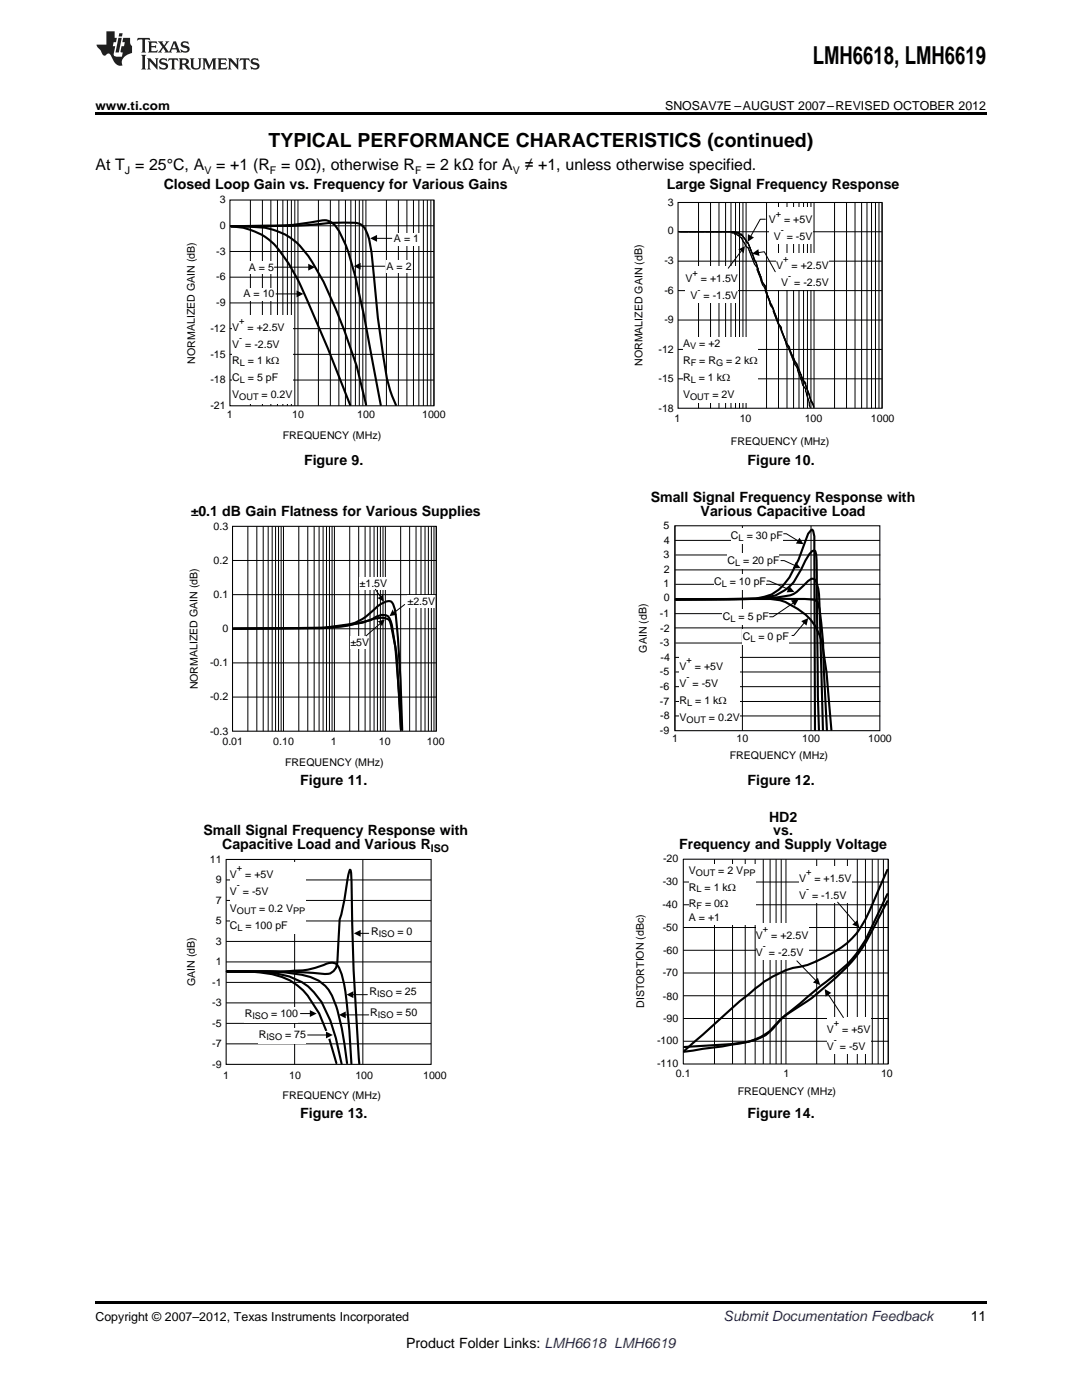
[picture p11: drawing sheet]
<svg xmlns="http://www.w3.org/2000/svg" width="216mm" height="279mm" viewBox="0 0 216 279" stroke-linecap="round" stroke-linejoin="round" font-family="sans-serif">
<defs><g id="words">
<text font-size="4.9" x="162.2" y="12.8">LMH6618, LMH6619</text>
<text font-size="3.9" x="53.6" y="29.3">TYPICAL PERFORMANCE CHARACTERISTICS (continued)</text>
<g font-size="3.2">
<text x="19" y="34">At T = 25°C, A</text>
<text x="43.1" y="34">= +1 (R = 0Ω), otherwise R = 2 kΩ for A</text>
<text x="104.7" y="34">≠ +1, unless otherwise specified.</text>
</g>
<g font-size="2.8">
<text x="32.7" y="37.7">Closed Loop Gain vs. Frequency for Various Gains</text>
<text x="133" y="37.7">Large Signal Frequency Response</text>
<text x="60.7" y="92.9">Figure 9.</text>
<text x="149.2" y="92.9">Figure 10.</text>
<text x="129.9" y="100.3">Small Signal Frequency Response with</text>
<text x="38.1" y="102.9">±0.1 dB Gain Flatness for Various Supplies</text>
<text x="139.8" y="102.9">Various Capacitive Load</text>
<text x="59.9" y="156.6">Figure 11.</text>
<text x="149.2" y="156.6">Figure 12.</text>
<text x="40.6" y="166.7">Small Signal Frequency Response with</text>
<text x="153.5" y="164">HD2</text>
<text x="154.3" y="166.7">vs.</text>
<text x="44.3" y="169.4">Capacitive Load and Various R</text>
<text x="135.5" y="169.4">Frequency and Supply Voltage</text>
<text x="59.9" y="223.1">Figure 13.</text>
<text x="149.2" y="223.1">Figure 14.</text>
<text x="193.7" y="263.6">11</text>
<text x="81" y="269">Product Folder Links: LMH6618 LMH6619</text>
</g>
<text font-size="2.8" fill="#0000c8" x="144.4" y="263.6">Submit Documentation Feedback</text>
<g font-size="2.5">
<text x="19" y="21.9">www.ti.com</text>
<text x="132.7" y="21.9">SNOSAV7E –AUGUST 2007–REVISED OCTOBER 2012</text>
<text x="19" y="263.6">Copyright © 2007–2012, Texas Instruments Incorporated</text>
</g>
<g font-size="2.1">
<text x="24.9" y="34.6">J</text>
<text x="40.8" y="34.6">V</text>
<text x="53.9" y="34.6">F</text>
<text x="82.8" y="34.6">F</text>
<text x="102.3" y="34.6">V</text>
<text x="43.9" y="40.6">3</text>
<text x="133.3" y="41">3</text>
<text x="43.9" y="45.7">0</text>
<text x="133.3" y="46.8">0</text>
<text x="153.4" y="44.6">V</text>
<text x="154.4" y="47.9">V</text>
<text x="156.5" y="44.6">= +5V</text>
<text x="157" y="47.9">= -5V</text>
<text x="43.2" y="50.8">-3</text>
<text x="77.1" y="53.8">A = 2</text>
<text x="78.6" y="48.3">A = 1</text>
<text x="132.6" y="52.7">-3</text>
<text x="154.9" y="53.6">V</text>
<text x="158" y="53.6">= +2.5V</text>
<text x="43.2" y="56">-6</text>
<text x="48.6" y="59.3">A = 10</text>
<text x="49.7" y="54.1">A = 5</text>
<text x="132.6" y="58.6">-6</text>
<text x="136.8" y="56.4">V</text>
<text x="137.8" y="59.7">V</text>
<text x="139.9" y="56.4">= +1.5V</text>
<text x="140.4" y="59.7">= -1.5V</text>
<text x="155.9" y="57">V</text>
<text x="158.5" y="57">= -2.5V</text>
<text x="43.2" y="61.1">-9</text>
<text x="46.3" y="66">V</text>
<text x="49.4" y="66">= +2.5V</text>
<text x="132.6" y="64.5">-9</text>
<text x="42" y="71.4">-15</text>
<text x="42" y="66.2">-12</text>
<text x="46.3" y="69.4">V = -2.5V</text>
<text x="131.4" y="70.5">-12</text>
<text x="136.3" y="69.3">A</text>
<text x="139.5" y="69.3">= +2</text>
<text x="38.9" y="72.6" transform="rotate(-90 38.9 72.6)">NORMALIZED GAIN (dB)</text>
<text x="42" y="76.5">-18</text>
<text x="46.3" y="72.7">R</text>
<text x="46.3" y="76.1">C</text>
<text x="49.5" y="72.7">= 1 k</text>
<text x="49.5" y="76.1">= 5 pF</text>
<text x="54.1" y="72.7">:</text>
<text x="128.2" y="73.1" transform="rotate(-90 128.2 73.1)">NORMALIZED GAIN (dB)</text>
<text x="131.4" y="76.2">-15</text>
<text x="136.3" y="72.7">R</text>
<text x="136.3" y="76.1">R</text>
<text x="139.4" y="76.1">= 1 k</text>
<text x="139.5" y="72.7">= R</text>
<text x="144.1" y="76.1">:</text>
<text x="144.9" y="72.7">= 2 k:</text>
<text x="42" y="81.7">-21</text>
<text x="45.3" y="83.4">1</text>
<text x="46.3" y="79.5">V</text>
<text x="52.2" y="79.5">= 0.2V</text>
<text x="58.3" y="83.5">10</text>
<text x="71.3" y="83.5">100</text>
<text x="84.2" y="83.5">1000</text>
<text x="131.4" y="82.1">-18</text>
<text x="136.3" y="79.5">V</text>
<text x="142.2" y="79.5">= 2V</text>
<text x="56.4" y="87.5">FREQUENCY (MHz)</text>
<text x="134.6" y="84.2">1</text>
<text x="145.8" y="88.8">FREQUENCY (MHz)</text>
<text x="147.6" y="84.3">10</text>
<text x="160.6" y="84.3">100</text>
<text x="173.8" y="84.3">1000</text>
<text x="42.6" y="105.7">0.3</text>
<text x="132.4" y="105.6">5</text>
<text x="145.9" y="107.5">C</text>
<text x="149" y="107.5">= 30 pF</text>
<text x="42.6" y="112.6">0.2</text>
<text x="132.4" y="111.4">3</text>
<text x="132.5" y="108.5">4</text>
<text x="145.2" y="112.5">C</text>
<text x="148.3" y="112.5">= 20 pF</text>
<text x="42.6" y="119.4">0.1</text>
<text x="71.8" y="117.2">±1.5V</text>
<text x="132.4" y="117.1">1</text>
<text x="132.4" y="114.4">2</text>
<text x="142.5" y="116.7">C</text>
<text x="145.6" y="116.7">= 10 pF</text>
<text x="81.3" y="120.7">±2.5V</text>
<text x="131.7" y="123.1">-1</text>
<text x="132.4" y="120">0</text>
<text x="144.3" y="123.7">C</text>
<text x="147.4" y="123.7">= 5 pF</text>
<text x="44.4" y="126.2">0</text>
<text x="69.9" y="128.9">±5V</text>
<text x="129" y="130.3" transform="rotate(-90 129 130.3)">GAIN (dB)</text>
<text x="131.7" y="129">-3</text>
<text x="131.7" y="126.1">-2</text>
<text x="131.8" y="131.9">-4</text>
<text x="148.2" y="127.7">C</text>
<text x="151.4" y="127.7">= 0 pF</text>
<text x="39.5" y="137.6" transform="rotate(-90 39.5 137.6)">NORMALIZED GAIN (dB)</text>
<text x="41.9" y="133">-0.1</text>
<text x="131.7" y="134.7">-5</text>
<text x="131.7" y="137.7">-6</text>
<text x="135.6" y="133.7">V</text>
<text x="135.6" y="137">V = -5V</text>
<text x="138.7" y="133.7">= +5V</text>
<text x="41.9" y="139.8">-0.2</text>
<text x="131.7" y="140.6">-7</text>
<text x="131.7" y="143.5">-8</text>
<text x="135.6" y="140.4">R</text>
<text x="135.6" y="143.8">V</text>
<text x="138.7" y="140.4">= 1 k:</text>
<text x="141.5" y="143.8">= 0.2V</text>
<text x="41.9" y="146.6">-0.3</text>
<text x="44.4" y="148.6">0.01</text>
<text x="54.5" y="148.6">0.10</text>
<text x="66" y="148.6">1</text>
<text x="75.6" y="148.6">10</text>
<text x="85.2" y="148.6">100</text>
<text x="131.7" y="146.5">-9</text>
<text x="134.2" y="148.1">1</text>
<text x="147" y="148.1">10</text>
<text x="160.1" y="148.1">100</text>
<text x="173.3" y="148.1">1000</text>
<text x="56.9" y="152.8">FREQUENCY (MHz)</text>
<text x="145.6" y="151.5">FREQUENCY (MHz)</text>
<text x="41.9" y="172.2">11</text>
<text x="86" y="170">ISO</text>
<text x="132.3" y="172.1">-20</text>
<text x="43" y="176.3">9</text>
<text x="45.9" y="175.2">V</text>
<text x="45.9" y="178.6">V = -5V</text>
<text x="48.9" y="175.2">= +5V</text>
<text x="132.3" y="176.6">-30</text>
<text x="137.5" y="174.3">V</text>
<text x="137.5" y="177.7">R</text>
<text x="140.6" y="177.7">= 1 k:</text>
<text x="143.3" y="174.3">= 2 V</text>
<text x="159.4" y="176">V</text>
<text x="159.4" y="179.4">V = -1.5V</text>
<text x="162.5" y="176">= +1.5V</text>
<text x="43" y="184.5">5</text>
<text x="43" y="180.4">7</text>
<text x="45.9" y="182">V</text>
<text x="45.9" y="185.4">C</text>
<text x="49" y="185.4">= 100 pF</text>
<text x="51.7" y="182">= 0.2 V</text>
<text x="132.2" y="181.2">-40</text>
<text x="132.3" y="185.7">-50</text>
<text x="137.5" y="183.9">A = +1</text>
<text x="137.5" y="181.1">R</text>
<text x="140.7" y="181.1">= 0:</text>
<text x="43" y="188.6">3</text>
<text x="74" y="186.6">R</text>
<text x="79.3" y="186.6">= 0</text>
<text x="132.3" y="190.3">-60</text>
<text x="150.8" y="187.4">V</text>
<text x="150.8" y="190.8">V</text>
<text x="153.4" y="190.8">= -2.5V</text>
<text x="153.9" y="187.4">= +2.5V</text>
<text x="38.9" y="196.8" transform="rotate(-90 38.9 196.8)">GAIN (dB)</text>
<text x="42.3" y="196.7">-1</text>
<text x="43" y="192.6">1</text>
<text x="132.3" y="194.8">-70</text>
<text x="42.3" y="200.8">-3</text>
<text x="48.8" y="203">R</text>
<text x="54.1" y="203">= 100</text>
<text x="73.7" y="198.7">R</text>
<text x="73.8" y="202.8">R</text>
<text x="79" y="198.7">= 25</text>
<text x="79.1" y="202.8">= 50</text>
<text x="128.5" y="201.2" transform="rotate(-90 128.5 201.2)">DISTORTION (dBc)</text>
<text x="132.3" y="199.5">-80</text>
<text x="132.3" y="204">-90</text>
<text x="42.3" y="209">-7</text>
<text x="42.3" y="204.9">-5</text>
<text x="51.6" y="207.2">R</text>
<text x="56.9" y="207.2">= 75</text>
<text x="131.1" y="208.4">-100</text>
<text x="165" y="206.1">V</text>
<text x="165" y="209.5">V</text>
<text x="167.6" y="209.5">= -5V</text>
<text x="168.1" y="206.1">= +5V</text>
<text x="42.3" y="213.1">-9</text>
<text x="44.5" y="215.3">1</text>
<text x="57.7" y="215.3">10</text>
<text x="70.9" y="215.3">100</text>
<text x="84.4" y="215.3">1000</text>
<text x="131.1" y="212.9">-110</text>
<text x="134.9" y="215">0.1</text>
<text x="156.3" y="215">1</text>
<text x="175.8" y="215">10</text>
<text x="56.4" y="219.3">FREQUENCY (MHz)</text>
<text x="147.2" y="218.6">FREQUENCY (MHz)</text>
</g>
<g font-size="1.8">
<text x="154.8" y="43.2">+</text>
<text x="155.8" y="46.6">-</text>
<text x="156.3" y="52.3">+</text>
<text x="138.2" y="55">+</text>
<text x="139.2" y="58.4">-</text>
<text x="157.3" y="55.7">-</text>
<text x="47.7" y="64.6">+</text>
<text x="47.7" y="68">-</text>
<text x="137.7" y="69.7">V</text>
<text x="47.9" y="73.1">L</text>
<text x="47.9" y="76.5">L</text>
<text x="137.8" y="73.1">F</text>
<text x="137.8" y="76.5">L</text>
<text x="142.9" y="73.1">G</text>
<text x="47.7" y="79.9">OUT</text>
<text x="137.7" y="79.9">OUT</text>
<text x="147.4" y="107.9">L</text>
<text x="146.7" y="112.9">L</text>
<text x="144" y="117.1">L</text>
<text x="145.8" y="124">L</text>
<text x="149.7" y="128.1">L</text>
<text x="137" y="132.3">+</text>
<text x="137" y="135.7">-</text>
<text x="137.1" y="140.8">L</text>
<text x="137" y="144.2">OUT</text>
<text x="47.3" y="173.9">+</text>
<text x="47.3" y="177.3">-</text>
<text x="138.9" y="174.7">OUT</text>
<text x="139" y="178.1">L</text>
<text x="148.3" y="174.7">PP</text>
<text x="160.8" y="174.7">+</text>
<text x="160.8" y="178.1">-</text>
<text x="47.3" y="182.4">OUT</text>
<text x="47.4" y="185.8">L</text>
<text x="58.5" y="182.4">PP</text>
<text x="139" y="181.5">F</text>
<text x="75.6" y="187">ISO</text>
<text x="152.2" y="186">+</text>
<text x="152.2" y="189.4">-</text>
<text x="50.4" y="203.4">ISO</text>
<text x="75.2" y="199.1">ISO</text>
<text x="75.4" y="203.2">ISO</text>
<text x="53.1" y="207.6">ISO</text>
<text x="166.4" y="204.8">+</text>
<text x="166.4" y="208.1">-</text>
</g>
</g></defs>
<path d="M19 259.7h177.8v.5h-177.8z" fill="#000"/>
<g fill="#fff">
<path d="M66.9 224.9h.3v.7h-.3z"/>
<path d="M156.1 224.9h.4v.7h-.4z"/>
</g>
<path d="M45.3 193.9h8.5l3.2 .2 3.2 .4a7.9 7.9 0 0 1 6.9 6.4 59.5 59.5 0 0 1 2.1 11.3M45.3 193.9l10.6 .1 2.8-.3a17.4 17.4 0 0 0 6.9-1.5 1.66 1.66 0 0 1 2.1 1 22.7 22.7 0 0 1 1.5 6.9l.9 12.2M45.4 193.9a185 185 0 0 1 20.1 .5 2.31 2.31 0 0 0 1.8-2.3l.5-8.6a57.2 57.2 0 0 0 1.7-9l.3-.9 .3 .6a537.3 537.3 0 0 0 1.6 38.1M67.1 212.2l-1.5-5.3-1.9-4.6-2.3-3.6a12.1 12.1 0 0 0-9.4-4.6l-2.4-.2h-4.3l7.2 .1a19.8 19.8 0 0 1 7.7 2 14.1 14.1 0 0 1 5.7 7.7l1.1 3.5 1.2 5.1" fill="none" stroke="#000" stroke-width=".42"/>
<path d="M45.1 179.7h40.9M45.1 175.6h40.9M58.8 171.5v40.9M72.4 171.5v40.9M45.1 196.1h40.9M45.1 192h40.9M45.1 187.9h40.9M45.1 183.8h40.9M45.1 208.3h40.9M45.1 204.2h40.9M45.1 200.1h40.9" fill="none" stroke="#000" stroke-width=".2"/>
<path d="M45.1 171.5h40.9v40.9h-40.9z" fill="none" stroke="#000" stroke-width=".21"/>
<g fill="#fff">
<path d="M74 184.6h8.3v3h-8.3z" fill-rule="evenodd"/>
<path d="M73.7 196.7h9.5v3h-9.5z" fill-rule="evenodd"/>
<path d="M73.8 200.8h9.5v3.1h-9.5z" fill-rule="evenodd"/>
<path d="M48.8 201h10.7v3h-10.7z" fill-rule="evenodd"/>
<path d="M51.6 205.2h9.5v3h-9.5z" fill-rule="evenodd"/>
</g>
<path d="M70.3 198.5h3M71.8 186.3h1.8M60 202.3h2M68.8 202.5h4.8" fill="none" stroke="#000" stroke-width=".2"/>
<path d="M69.1 198.5l1.4-.7v1.4zM70.6 186.3l1.4-.7v1.4zM61.8 201.6l1.4 .7-1.4 .7zM67.6 202.5l1.4-.6v1.3z" fill="#000"/>
<path d="M64.5 205.9l1-.3 .4 1.7-1 .2z" fill-rule="evenodd" fill="#fff"/>
<path d="M61.4 206.6h3.8" fill="none" stroke="#000" stroke-width=".2"/>
<path d="M65 205.9l1.4 .7-1.4 .6z" fill="#000"/>
<path d="M45.9 172.1h15v14.3h-15z" fill-rule="evenodd" fill="#fff"/>
<path d="M177.1 173.6l-1.5 3.3a46.3 46.3 0 0 1-4.6 9.3 23.1 23.1 0 0 1-9 6l-2.3 .7a18.5 18.5 0 0 0-8 3.7l-4 3.2-11.2 10M177.1 178.4l-3 6.2a22.3 22.3 0 0 1-7.2 9.7l-10.1 8.3M177.1 179.8l-1.5 2.9a39.5 39.5 0 0 1-4.6 8 59 59 0 0 1-14.2 11.9M156.8 202.6l-.8 .6a10.8 10.8 0 0 1-5.3 4.3 56.3 56.3 0 0 1-12.4 1.3l-1.8 .2M156.8 202.6l-2.6 2.5a10.5 10.5 0 0 1-6.5 3.2l-11.2 1.6" fill="none" stroke="#000" stroke-width=".42"/>
<g fill="none" stroke="#000" stroke-width=".2">
<path d="M136.3 176h40.9M142.6 171.5v40.8M146.2 171.5v40.8M148.7 171.5v40.8M150.7 171.5v40.8M152.3 171.5v40.8M153.7 171.5v40.8M154.9 171.5v40.8M155.9 171.5v40.8M156.8 171.5v40.8M163 171.5v40.8M166.5 171.5v40.8"/>
<path d="M169.1 171.5v40.8M171.1 171.5v40.8M172.7 171.5v40.8M174.1 171.5v40.8M175.2 171.5v40.8M176.3 171.5v40.8M177.2 171.5v40.8M136.3 198.7h40.9M136.3 194.2h40.9M136.3 189.6h40.9M136.3 185.1h40.9M136.3 180.6h40.9"/>
<path d="M136.3 207.8h40.9M136.3 203.3h40.9"/>
</g>
<path d="M136.3 171.5h40.9v40.8h-40.9z" fill="none" stroke="#000" stroke-width=".21"/>
<g fill="#fff">
<path d="M137.5 172.3h13.3v12.2h-13.3z" fill-rule="evenodd"/>
<path d="M159.4 172.9h10.5v7.2h-10.5z" fill-rule="evenodd"/>
<path d="M150.8 184.3h10.5v7.2h-10.5z" fill-rule="evenodd"/>
<path d="M165 203h8.7v7.2h-8.7z" fill-rule="evenodd"/>
</g>
<path d="M159 191.8l3.8 3.9M165.2 198.4l3.1 4.7M167.1 180.1l3.6 4.1" fill="none" stroke="#000" stroke-width=".2"/>
<path d="M162.2 196.1l1-1 .5 1.5zM164.6 197.4l1.3 .8-1.2 .7zM170.1 184.5l1-.9 .4 1.5z" fill="#000"/>
<g fill="#fff">
<path d="M66.9 158.4h.3v.7h-.3z"/>
<path d="M156.1 158.4h.4v.7h-.4z"/>
</g>
<path d="M46.5 125.5l17.6-.1 4.2-.4 5.7-1.2 1.1-.8 1.1-.3a1.47 1.47 0 0 1 1.8 1.3l1.1 6.8 .9 14.8M80 145.5l-.3-6.7-.8-9.6-.9-4.4a1.51 1.51 0 0 0-1.8-1.5 10.2 10.2 0 0 0-3.8 .9l-7.3 1.1-18.5 .2 17.5-.2 5.8-.7a11.1 11.1 0 0 0 5.5-3.6 2.96 2.96 0 0 1 2.6-1 3.5 3.5 0 0 1 1 2.8l.9 12.8 .4 10.1" fill="none" stroke="#000" stroke-width=".42"/>
<g fill="none" stroke="#000" stroke-width=".2">
<path d="M46.4 118.7h40.7M46.4 111.9h40.7M49.5 105v40.9M51.2 105v40.9M52.5 105v40.9M53.5 105v40.9M54.3 105v40.9M55 105v40.9M55.6 105v40.9M56.1 105v40.9M56.6 105v40.9M59.6 105v40.9"/>
<path d="M61.4 105v40.9M62.7 105v40.9M63.7 105v40.9M64.5 105v40.9M65.1 105v40.9M65.7 105v40.9M66.3 105v40.9M66.7 105v40.9M69.8 105v40.9M71.6 105v40.9M72.9 105v40.9M73.8 105v40.9"/>
<path d="M74.6 105v40.9M75.3 105v40.9M75.9 105v40.9M76.4 105v40.9M76.9 105v40.9M79.9 105v40.9M81.7 105v40.9M83 105v40.9M84 105v40.9M84.8 105v40.9M85.5 105v40.9M86.1 105v40.9"/>
<path d="M86.6 105v40.9M87.1 105v40.9M46.4 139.1h40.7M46.4 132.3h40.7M46.4 125.5h40.7"/>
</g>
<path d="M46.4 105h40.7v40.9h-40.7z" fill="none" stroke="#000" stroke-width=".21"/>
<g fill="#fff">
<path d="M71.8 115.3h5.5v2.5h-5.5z" fill-rule="evenodd"/>
<path d="M81.3 118.8h5.5v2.5h-5.5z" fill-rule="evenodd"/>
<path d="M69.9 127h3.8v2.5h-3.8z" fill-rule="evenodd"/>
</g>
<g fill="none" stroke="#000" stroke-width=".2">
<path d="M74.9 117.6l1.1 1.6M134.7 104.9v40.9M134.7 119.6h40.9M134.8 116.6h40.9M134.8 110.8h40.9M134.8 107.8h40.7M134.8 113.7h40.7M148.1 104.9v40.9M161.8 104.9v40.9M76 124.3l-2.9 2.6M80.8 120.6l-2.3 1.7M134.8 140h40.9"/>
<path d="M134.8 134.1h40.9M134.8 128.3h40.9M134.8 125.3h40.7M134.8 131.2h40.7M134.8 137h40.8M134.8 122.5h40.7M134.7 142.9h40.9"/>
</g>
<g fill="#000">
<path d="M75.2 119.3a1.53 1.53 0 0 0 1.2-.8l.2 1.6z" fill-rule="evenodd"/>
<path d="M75.3 124l1.5-.4-.6 1.4a1.54 1.54 0 0 0-.9-1z" fill-rule="evenodd"/>
<path d="M78.4 121.6a1.53 1.53 0 0 0 .8 1.1l-1.5 .3z" fill-rule="evenodd"/>
</g>
<path d="M134.9 119.7l15.9-.2a8.1 8.1 0 0 0 6.7-4.3l1.8-3.5 2-5.2 .8-.8 .2 .2 .2 1.2 .1 38.6M134.9 119.6l16.7-.1 1.6-.4a8.7 8.7 0 0 0 6.7-5.5l1.6-3 .5-.6 .5-.2 .2 .2 .2 1.9 .3 27.1 .2 6.7M134.9 119.7l14.9-.2a28.7 28.7 0 0 0 8.5-1l.7-.4 2.3-2.2 .6-.4h.6a6 6 0 0 1 .9 3.1l.8 27.1M165.9 145.7l-1-11.4-.8-5.9a10.6 10.6 0 0 0-5-6.9l-2.4-1.4-1.1-.3-1.9-.3-18.8 .1h11.7l8-.2 7.9 .3 .6 .4 .4 1.4 .7 6.7 .8 17.5" fill="none" stroke="#000" stroke-width=".42"/>
<path d="M134.7 104.9h40.9v40.9h-40.9z" fill="none" stroke="#000" stroke-width=".21"/>
<g fill="#fff">
<path d="M144.3 121.7h9.2v3h-9.2z" fill-rule="evenodd"/>
<path d="M142.5 114.7h10.4v3h-10.4z" fill-rule="evenodd"/>
<path d="M145.2 110.5h10.3v3.1h-10.3z" fill-rule="evenodd"/>
<path d="M145.9 105.5h10.3v3h-10.3z" fill-rule="evenodd"/>
</g>
<path d="M153 115.9h.5l3.9 1.8M155.8 111.9h.7l2.2 1M156.4 106.5h.5l2.4 1.5M158.4 120.3l-4.2 2.8h-.6M160.5 124.3l-2.1 2.5h-.4" fill="none" stroke="#000" stroke-width=".2"/>
<path d="M157.5 117l1 1.1-1.5 .1zM157.8 119.8l1.5-.2-.7 1.4zM158.8 112.2l.9 1.2h-1.5zM159.5 107.3l.8 1.3-1.5-.1zM159.9 124l1.4-.7-.4 1.5z" fill="#000"/>
<g fill="#fff">
<path d="M135.6 130.5h12v14.3h-12z" fill-rule="evenodd"/>
<path d="M148.2 125.7h9.2v3h-9.2z" fill-rule="evenodd"/>
</g>
<g fill="#fff">
<path d="M66.9 94.6h.3v.7h-.3z"/>
<path d="M156.1 94.6h.4v.7h-.4z"/>
</g>
<g fill="none" stroke="#000" stroke-width=".2">
<path d="M135.3 58h40.7M135.3 52.1h40.7M135.3 46.3h40.7M139.4 40.4v41.1M141.8 40.4v41.1M143.5 40.4v41.1M144.8 40.4v41.1M145.9 40.4v41.1M146.8 40.4v41.1M147.6 40.4v41.1M148.2 40.4v41.1M148.9 40.4v41.1"/>
<path d="M153 40.4v41.1M155.3 40.4v41.1M157 40.4v41.1M158.3 40.4v41.1M159.4 40.4v41.1M160.3 40.4v41.1M161.1 40.4v41.1M161.8 40.4v41.1M162.4 40.4v41.1M166.5 40.4v41.1M168.9 40.4v41.1M170.6 40.4v41.1"/>
<path d="M171.9 40.4v41.1M173 40.4v41.1M173.9 40.4v41.1M174.7 40.4v41.1M175.4 40.4v41.1M176 40.4v41.1M135.3 75.6h40.7M135.3 69.7h40.7M135.3 63.9h40.7"/>
</g>
<path d="M135.3 40.4h40.7v41.1h-40.7z" fill="none" stroke="#000" stroke-width=".21"/>
<g fill="#fff">
<path d="M153.4 41.4h8.7v7.2h-8.7z" fill-rule="evenodd"/>
<path d="M154.9 50.5h10.5v7.2h-10.5z" fill-rule="evenodd"/>
<path d="M136.8 53.2h10.5v7.2h-10.5z" fill-rule="evenodd"/>
</g>
<path d="M152.7 43.8h-1l-1.9 3.4" fill="none" stroke="#000" stroke-width=".2"/>
<path d="M149.2 46.7l1.2 .7-1.2 .9z" fill="#000"/>
<path d="M136.3 67.3h14.9v13.2h-14.9z" fill-rule="evenodd" fill="#fff"/>
<g fill="none" stroke="#000" stroke-width=".25">
<path d="M135.5 46.2h11.3l.2 .3M145.7 46.2l.4 .3h.3l.2 .2h.4l.9 .7 .9 1.6 .5 .5 1.2 3.2 .6 .7v.4l.7 2.1 .4 .9 .5 .7v.5l.9 2.3a1.97 1.97 0 0 0 .7 1.4v.5l2.7 6.9 .4 .4 1.2 3.3 .4 .4 1 3a1.97 1.97 0 0 0 .8 1.4v.5l.9 3.2M146.4 46.2l.2 .3h.7l.2 .2M147.5 46.7l.5 .2M147.5 46.7h.4l.1 .2M148 46.9l.8 .9M148.8 47.8l.5 .7M148.8 47.8l.1 .5 .4 .2M149.3 48.5l1.6 4M150.4 51.3l.1 .7 .4 .5M150.9 52.5l1.3 3.9M151.1 53.2l.3 1.1"/>
<path d="M151.8 55.2l.4 1.2M152.2 56.4l.5 .7v.4l.5 1.7M152.9 58l1.2 3.2M153.6 60.1l.2 .7 .3 .4M154.1 61.2l1.1 3M154.5 62.2l.9 2.5 .3 .5M155.7 65.2l1.3 3.4 .4 .5M155.7 65.2l.4 1.1M157.4 69.1l.5 1.6 1.1 1.8 1.2 3.3 .6 .7v.4M157.4 69.1l1.2 3.2 .4 .5 2.5 6M161.5 78.8l.7 1.8M161.5 78.8l.3 1.4 .4 .4"/>
<path d="M162.2 80.6l.2 .5M162.2 80.6l.2 .7"/>
</g>
<g fill="none" stroke="#000" stroke-width=".2">
<path d="M50 39.9v41.1M52.4 39.9v41.1M54 39.9v41.1M55.4 39.9v41.1M56.4 39.9v41.1M57.3 39.9v41.1M58.1 39.9v41.1M58.8 39.9v41.1M59.5 39.9v41.1M63.5 39.9v41.1M65.9 39.9v41.1M67.6 39.9v41.1"/>
<path d="M68.9 39.9v41.1M70 39.9v41.1M70.9 39.9v41.1M71.7 39.9v41.1M72.4 39.9v41.1M73 39.9v41.1M77.1 39.9v41.1M79.5 39.9v41.1M81.2 39.9v41.1M82.5 39.9v41.1M83.6 39.9v41.1M84.5 39.9v41.1"/>
<path d="M85.3 39.9v41.1M86 39.9v41.1M86.6 39.9v41.1M45.9 55.3h40.7M45.9 50.2h40.7M45.9 45.1h40.7M148 49.9l-2.7 3.6M151.3 50.4l1.2-.2 2.2 4M45.9 75.8h40.7M45.9 70.7h40.7M45.9 65.6h40.7M45.9 60.5h40.7"/>
</g>
<g fill="#000">
<path d="M150.1 50.6l1.2-.9 .2 1.4z"/>
<path d="M147.3 49.8l1.4-.7-.3 1.5a1.53 1.53 0 0 0-1.1-.8z" fill-rule="evenodd"/>
</g>
<path d="M46.1 45.2a12.1 12.1 0 0 1 9.6 4.8 43.4 43.4 0 0 1 5.7 10.1l4.1 9.5 4.4 11.2M46.1 45.2h3.8a13.1 13.1 0 0 1 12.4 7.1l2.3 3.9a109.9 109.9 0 0 1 8.4 24.6M46.1 45.2a74.3 74.3 0 0 0 18.6-1.2 3.3 3.3 0 0 1 3 2.1l1.8 4.3 1.4 4.7 1.7 7.8 3.4 17.9M46.1 45.2l7.4-.2a94.3 94.3 0 0 0 13.2-.5h4.3a2.42 2.42 0 0 1 2.1 1.8l.5 1.4 .5 2.6a246.4 246.4 0 0 0 3.1 25.2l.7 2.4 1.1 2.9" fill="none" stroke="#000" stroke-width=".42"/>
<path d="M45.9 39.9h40.7v41.1h-40.7z" fill="none" stroke="#000" stroke-width=".21"/>
<g fill="#fff">
<path d="M48.6 57.4h6.2v2.6h-6.2z" fill-rule="evenodd"/>
<path d="M49.7 52.2h5v2.5h-5z" fill-rule="evenodd"/>
<path d="M77.1 51.9h5v2.5h-5z" fill-rule="evenodd"/>
<path d="M78.6 46.4h5v2.6h-5z" fill-rule="evenodd"/>
</g>
<path d="M54.8 53.3h6.9M55.1 58.7h4.2M71.8 53.1h5M75.1 47.6h3.1" fill="none" stroke="#000" stroke-width=".2"/>
<path d="M59.2 58l1.3 .7-1.3 .6zM61.5 52.6l1.4 .7-1.4 .7zM70.6 53.1l1.4-.7v1.4zM73.9 47.6l1.3-.7v1.3z" fill="#000"/>
<path d="M46.3 62.9h12.1v17.6h-12.1z" fill-rule="evenodd" fill="#fff"/>
<path d="M19 22.5h177.8v.5h-177.8z" fill="#000"/>
<g fill="#231f20">
<path d="M27.5 7.6l-.1 .5 .4-.2h.6v.1v2.1l-.2 .4h1l-.3-.4v-2.1l.1-.1h.5l.5 .2-.2-.5zM29.5 8.3l.2 .3v1.5l-.2 .4h1.8l.2-.6a1.04 1.04 0 0 1-1.3 .2v-.7h.6l.3 .2v-.6l-.3 .2h-.6v-.6l.8-.1 .4 .3-.2-.5zM31.5 8.3l.9 1.1-.9 1.1h.8l-.2-.2 .5-.7 .4 .7-.2 .2h1.5l-.1-.2 .1-.4h.9l.1 .4-.2 .2h1l-.3-.3-.7-1.9h-.5l-.9 2-.8-1 .9-1h-.8l.1 .3-.3 .5-.4-.6 .2-.2zM34.7 8.6l.4 1h-.7zM36.3 8.4a.63 .63 0 0 0-.2 .7 .63 .63 0 0 0 .6 .4l.6 .2 .1 .2a.75 .75 0 0 1-.7 .4 .75 .75 0 0 1-.6-.5l.1 .7 .1-.1a1.11 1.11 0 0 0 1.5-.6 1.13 1.13 0 0 0-1.2-.8l-.1-.4a1.04 1.04 0 0 1 1.2 .2l-.2-.5-.1 .1-.5-.2zM28.2 10.9l.2 .4v2.2l-.2 .4h1l-.3-.4v-2.2l.3-.4zM29.3 11.6l.3 .4v1.5l-.3 .4h.8l-.2-.4v-1.3l1.5 1.7v-1.9l.2-.4h-.7l.2 .4v.9l-1.1-1.3zM32 11.8a.62 .62 0 0 0-.2 .7 .62 .62 0 0 0 .6 .4l.6 .1 .1 .3a.76 .76 0 0 1-.7 .3 .76 .76 0 0 1-.6-.4l.1 .7 .1-.1a1.11 1.11 0 0 0 1.5-.6 1.13 1.13 0 0 0-1.2-.8l-.1-.4a1.04 1.04 0 0 1 1.2 .2l-.2-.6-.1 .1-.5-.1zM33.7 11.6l-.2 .6a.61 .61 0 0 1 .8-.3v1.6l-.2 .4h.9l-.2-.4v-1.6a.63 .63 0 0 1 .8 .3l-.2-.6zM35.6 11.6l.3 .4v1.5l-.3 .4h1l-.2-.2v-.8l.5 .2a.76 .76 0 0 0 1.2 .7l-1-1a.58 .58 0 0 0 .6-.5 .58 .58 0 0 0-.5-.6zM36.4 11.9h.1a.45 .45 0 0 1 .5 .1 .45 .45 0 0 1 .1 .5l-.7 .2zM37.9 11.6l.2 .2a2.17 2.17 0 0 0 .3 1.9 .99 .99 0 0 0 1.6-.6v-1.1l.2-.4h-.7l.2 .2a1.92 1.92 0 0 1-.2 1.8 .6 .6 0 0 1-.9-.5v-1.1l.2-.4zM40.4 11.6l.2 .4v1.5l-.2 .4h.7l-.2-.4v-1.4l.8 1.8 .8-1.8v1.4l-.2 .4h.9l-.2-.4v-1.5l.2-.4h-.8l-.6 1.5-.6-1.5zM43.4 11.6l.2 .4v1.5l-.2 .4h1.8l.2-.6a1.04 1.04 0 0 1-1.3 .1v-.6h.5l.4 .2v-.6l-.4 .2h-.5v-.7h.8l.3 .3-.1-.6zM45.5 11.6l.2 .4v1.5l-.2 .4h.7l-.2-.4v-1.3l1.5 1.7v-1.9l.2-.4h-.7l.2 .4v.9l-1.1-1.3zM47.9 11.6l-.1 .6a.61 .61 0 0 1 .8-.3v1.6l-.3 .4h1l-.3-.4 .1-1.6a.63 .63 0 0 1 .7 .3l-.1-.6zM50.2 11.8a.62 .62 0 0 0-.2 .7 .62 .62 0 0 0 .6 .4l.6 .1 .2 .3a.76 .76 0 0 1-.8 .3 .76 .76 0 0 1-.6-.4l.1 .7 .2-.1a1.11 1.11 0 0 0 1.5-.6 1.13 1.13 0 0 0-1.3-.8l-.1-.4a1.04 1.04 0 0 1 1.2 .2l-.1-.6-.2 .1-.5-.1z"/>
<path d="M21.2 6.3v2.6h-1.9l.1 .4 .7 .9a.91 .91 0 0 0 1 .8 .56 .56 0 0 1 .5-.3 .56 .56 0 0 1 .5 .3l.4 .8a1.53 1.53 0 0 0 1.9 1.2 1.54 1.54 0 0 1 1-2.1l.9-.3v-1.4a1.52 1.52 0 0 1-.3-1.6h-1.4l-.2 .8h.5l-.2 .8h-.4l-.2 1v.2l.4 .1-.2 .8a1.93 1.93 0 0 1-1.6-.3l.3-1.8h-.5l.2-.8h.4l.2-.8h-.4v-1.3zM23.6 7.6l-.6 2.9h.7l.6-2.9zM23.8 6.6l-.1 .7h.6l.2-.7z"/>
</g>
<use href="#words"/>
</svg>
